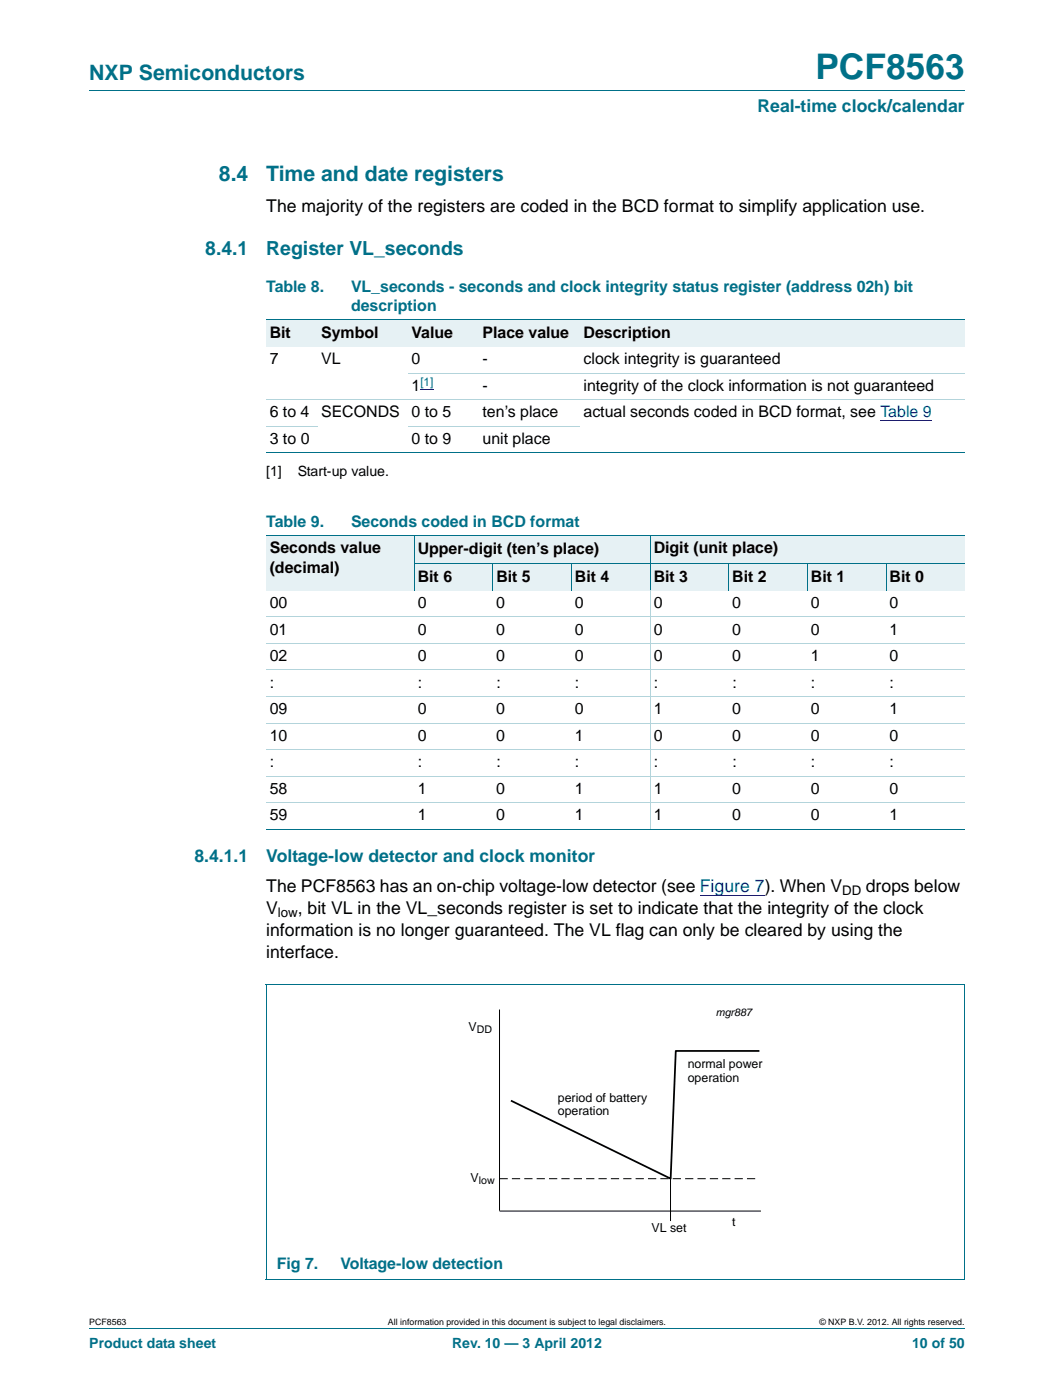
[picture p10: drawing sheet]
<svg xmlns="http://www.w3.org/2000/svg" width="210mm" height="279mm" viewBox="0 0 210 279" stroke-linecap="round" stroke-linejoin="round" font-family="sans-serif">
<defs><g id="words">
<text font-size="7" fill="#007088" x="162.7" y="15.8">PCF8563</text>
<g font-size="4.2" fill="#007088">
<text x="17.8" y="16">NXP Semiconductors</text>
<text x="43.7" y="36.2">8.4</text>
<text x="53.1" y="36.2">Time and date registers</text>
</g>
<g font-size="3.9" fill="#007088">
<text x="41" y="50.9">8.4.1</text>
<text x="53.1" y="50.9">Register VL_seconds</text>
</g>
<g font-size="3.5" fill="#007088">
<text x="151.1" y="22.3">Real-time clock/calendar</text>
<text x="38.8" y="172">8.4.1.1</text>
<text x="53.1" y="172">Voltage-low detector and clock monitor</text>
</g>
<g font-size="3.5">
<text x="53.1" y="42.4">The majority of the registers are coded in the BCD format to simplify application use.</text>
<text x="53.1" y="178">The PCF8563 has an on-chip voltage-low detector (see Figure 7). When V</text>
<text x="172.7" y="178">drops below</text>
<text x="53.1" y="182.5">V</text>
<text x="59.4" y="182.5">, bit VL in the VL_seconds register is set to indicate that the integrity of the clock</text>
<text x="53.1" y="186.9">information is no longer guaranteed. The VL flag can only be cleared by using the</text>
<text x="53.1" y="191.3">interface.</text>
</g>
<g font-size="3.2" fill="#007088">
<text x="53.1" y="58.2">Table 8.</text>
<text x="70" y="58.2">VL_seconds - seconds and clock integrity status register (address 02h) bit</text>
<text x="70" y="62.1">description</text>
<text x="53.1" y="105.1">Table 9.</text>
<text x="70" y="105.1">Seconds coded in BCD format</text>
<text x="55.2" y="253.3">Fig 7.</text>
<text x="67.9" y="253.3">Voltage-low detection</text>
</g>
<g font-size="3.2">
<text x="53.8" y="67.4">Bit</text>
<text x="64.1" y="67.4">Symbol</text>
<text x="82.1" y="67.4">Value</text>
<text x="96.3" y="67.4">Place value</text>
<text x="116.4" y="67.4">Description</text>
<text x="53.8" y="72.7">7</text>
<text x="64.1" y="72.7">VL</text>
<text x="82.1" y="78">1</text>
<text x="82.1" y="72.7">0</text>
<text x="96.3" y="78">-</text>
<text x="96.3" y="72.7">-</text>
<text x="116.4" y="72.7">clock integrity is guaranteed</text>
<text x="116.4" y="78">integrity of the clock information is not guaranteed</text>
<text x="53.8" y="83.2">6 to 4</text>
<text x="64.1" y="83.2">SECONDS</text>
<text x="82.1" y="83.2">0 to 5</text>
<text x="96.3" y="83.2">ten’s place</text>
<text x="116.4" y="83.2">actual seconds coded in BCD format, see Table 9</text>
<text x="53.8" y="88.5">3 to 0</text>
<text x="82.1" y="88.5">0 to 9</text>
<text x="96.3" y="88.5">unit place</text>
<text x="53.8" y="110.4">Seconds value</text>
<text x="83.3" y="110.7">Upper-digit (ten’s place)</text>
<text x="130.4" y="110.4">Digit (unit place)</text>
<text x="53.8" y="114.3">(decimal)</text>
<text x="83.3" y="116.1">Bit 6</text>
<text x="99" y="116.1">Bit 5</text>
<text x="114.7" y="116.1">Bit 4</text>
<text x="130.4" y="116.1">Bit 3</text>
<text x="146.1" y="116.1">Bit 2</text>
<text x="161.8" y="116.1">Bit 1</text>
<text x="177.5" y="116.1">Bit 0</text>
<text x="53.8" y="121.3">00</text>
<text x="83.3" y="121.3">0</text>
<text x="99" y="121.3">0</text>
<text x="114.7" y="121.3">0</text>
<text x="130.4" y="121.3">0</text>
<text x="146.1" y="121.3">0</text>
<text x="161.8" y="121.3">0</text>
<text x="177.4" y="121.3">0</text>
<text x="53.8" y="126.6">01</text>
<text x="53.8" y="131.9">02</text>
<text x="83.3" y="126.6">0</text>
<text x="83.3" y="131.9">0</text>
<text x="99" y="126.6">0</text>
<text x="99" y="131.9">0</text>
<text x="114.7" y="126.6">0</text>
<text x="114.7" y="131.9">0</text>
<text x="130.4" y="126.6">0</text>
<text x="130.4" y="131.9">0</text>
<text x="146.1" y="126.6">0</text>
<text x="146.1" y="131.9">0</text>
<text x="161.8" y="126.6">0</text>
<text x="161.8" y="131.9">1</text>
<text x="177.4" y="126.6">1</text>
<text x="177.4" y="131.9">0</text>
<text x="53.8" y="137.2">:</text>
<text x="83.3" y="137.2">:</text>
<text x="99" y="137.2">:</text>
<text x="114.7" y="137.2">:</text>
<text x="130.4" y="137.2">:</text>
<text x="146.1" y="137.2">:</text>
<text x="161.8" y="137.2">:</text>
<text x="177.5" y="137.2">:</text>
<text x="53.8" y="142.5">09</text>
<text x="83.3" y="142.5">0</text>
<text x="99" y="142.5">0</text>
<text x="114.7" y="142.5">0</text>
<text x="130.4" y="142.5">1</text>
<text x="146.1" y="142.5">0</text>
<text x="161.8" y="142.5">0</text>
<text x="177.4" y="142.5">1</text>
<text x="53.8" y="147.8">10</text>
<text x="83.3" y="147.8">0</text>
<text x="99" y="147.8">0</text>
<text x="114.7" y="147.8">1</text>
<text x="130.4" y="147.8">0</text>
<text x="146.1" y="147.8">0</text>
<text x="161.8" y="147.8">0</text>
<text x="177.4" y="147.8">0</text>
<text x="53.8" y="153.1">:</text>
<text x="83.3" y="153.1">:</text>
<text x="99" y="153.1">:</text>
<text x="114.7" y="153.1">:</text>
<text x="130.4" y="153.1">:</text>
<text x="146.1" y="153.1">:</text>
<text x="161.8" y="153.1">:</text>
<text x="177.5" y="153.1">:</text>
<text x="53.8" y="158.4">58</text>
<text x="83.3" y="158.4">1</text>
<text x="99" y="158.4">0</text>
<text x="114.7" y="158.4">1</text>
<text x="130.4" y="158.4">1</text>
<text x="146.1" y="158.4">0</text>
<text x="161.8" y="158.4">0</text>
<text x="177.4" y="158.4">0</text>
<text x="53.8" y="163.7">59</text>
<text x="83.3" y="163.7">1</text>
<text x="99" y="163.7">0</text>
<text x="114.7" y="163.7">1</text>
<text x="130.4" y="163.7">1</text>
<text x="146.1" y="163.7">0</text>
<text x="161.8" y="163.7">0</text>
<text x="177.4" y="163.7">1</text>
</g>
<g font-size="2.8">
<text x="53.1" y="95">[1]</text>
<text x="59.4" y="95">Start-up value.</text>
</g>
<g font-size="2.8" fill="#007088">
<text x="17.8" y="269.1">Product data sheet</text>
<text x="90.2" y="269.1">Rev. 10 — 3 April 2012</text>
<text x="181.9" y="269.1">10 of 50</text>
</g>
<g font-size="2.6">
<text x="168" y="178.7">DD</text>
<text x="55.4" y="183.1">low</text>
</g>
<g font-size="2.5">
<text x="93.5" y="205.7">V</text>
<text x="137.2" y="213.2">normal power</text>
<text x="137.2" y="215.9">operation</text>
<text x="111.3" y="219.9">period of battery</text>
<text x="111.3" y="222.6">operation</text>
<text x="93.9" y="235.8">V</text>
<text x="130" y="245.8">VL set</text>
<text x="146" y="244.7">t</text>
</g>
<text font-size="2.4" fill="#00f" x="83.9" y="77">[1]</text>
<g font-size="2.1">
<text x="142.8" y="202.8">mgr887</text>
<text x="95.1" y="206.2">DD</text>
<text x="95.5" y="236.3">low</text>
</g>
<g font-size="1.8">
<text x="17.8" y="264.5">PCF8563</text>
<text x="77.4" y="264.5">All information provided in this document is subject to legal disclaimers.</text>
<text x="163.5" y="264.5">© NXP B.V. 2012. All rights reserved.</text>
</g>
</g></defs>
<path d="M17.8 18.2h174.6M17.8 265.1h174.6" fill="none" stroke="#007088" stroke-width=".2"/>
<path d="M139.6 178.8h12.9" fill="none" stroke="#00f" stroke-width=".2"/>
<g fill="#e6f1f4">
<path d="M53.1 63.9h10.2v5.3h-10.2z"/>
<path d="M63.3 63.9h18.1v5.3h-18.1z"/>
<path d="M81.4 63.9h14.2v5.3h-14.2z"/>
<path d="M95.6 63.9h20.1v5.3h-20.1z"/>
<path d="M115.7 63.9h76.7v5.3h-76.7z"/>
</g>
<path d="M83.9 77.7h2.6M175.6 84h10.2" fill="none" stroke="#00f" stroke-width=".2"/>
<g fill="#e6f1f4">
<path d="M53.1 106.9h29.5v10.9h-29.5z"/>
<path d="M82.6 106.9h47.1v5.6h-47.1z"/>
<path d="M129.7 106.9h62.7v5.6h-62.7z"/>
<path d="M82.6 112.5h15.7v5.3h-15.7z"/>
<path d="M98.3 112.5h15.7v5.3h-15.7z"/>
<path d="M114 112.5h15.7v5.3h-15.7z"/>
<path d="M129.7 112.5h15.7v5.3h-15.7z"/>
<path d="M145.4 112.5h15.7v5.3h-15.7z"/>
<path d="M161.1 112.5h15.7v5.3h-15.7z"/>
<path d="M176.8 112.5h15.6v5.3h-15.6z"/>
</g>
<g fill="none" stroke="#007088" stroke-width=".2">
<path d="M53.1 63.9h139.3M53.1 90.3h139.3M53.1 106.9h139.3M82.6 112.5h109.8M82.6 106.8v11M98.3 112.5v5.3M114 112.5v5.3M129.7 106.8v11M145.4 112.5v5.3M161.1 112.5v5.3M176.8 112.5v5.3M53.1 165.5h139.3"/>
<path d="M53 196.5h139.5M53.1 196.6v58.8M192.4 196.6v58.8M53 255.4h139.5"/>
</g>
<g fill="none" stroke="#b3d4db" stroke-width=".2">
<path d="M53.1 79.7h139.3M81.4 74.4h111M53.1 85h10.2M81.4 85h34.3M129.7 117.8v47.7M53.1 123.1h139.3M53.1 128.4h139.3M53.1 133.7h139.3M53.1 139h139.3M53.1 144.3h139.3M53.1 149.6h139.3M53.1 154.9h139.3"/>
<path d="M53.1 160.2h139.3"/>
</g>
<path d="M99.6 201.5v40.1M133.8 235.2v8.5M99.6 241.7h52.2" fill="none" stroke="#000" stroke-width=".2"/>
<path d="M99.6 235.2h51.1" fill="none" stroke="#000" stroke-width=".2" stroke-dasharray="1.6 .8" stroke-linecap="butt"/>
<path d="M151.5 209.7h-16.7l-1 25.5-31.9-15.5" fill="none" stroke="#000" stroke-width=".35"/>
<use href="#words"/>
</svg>
